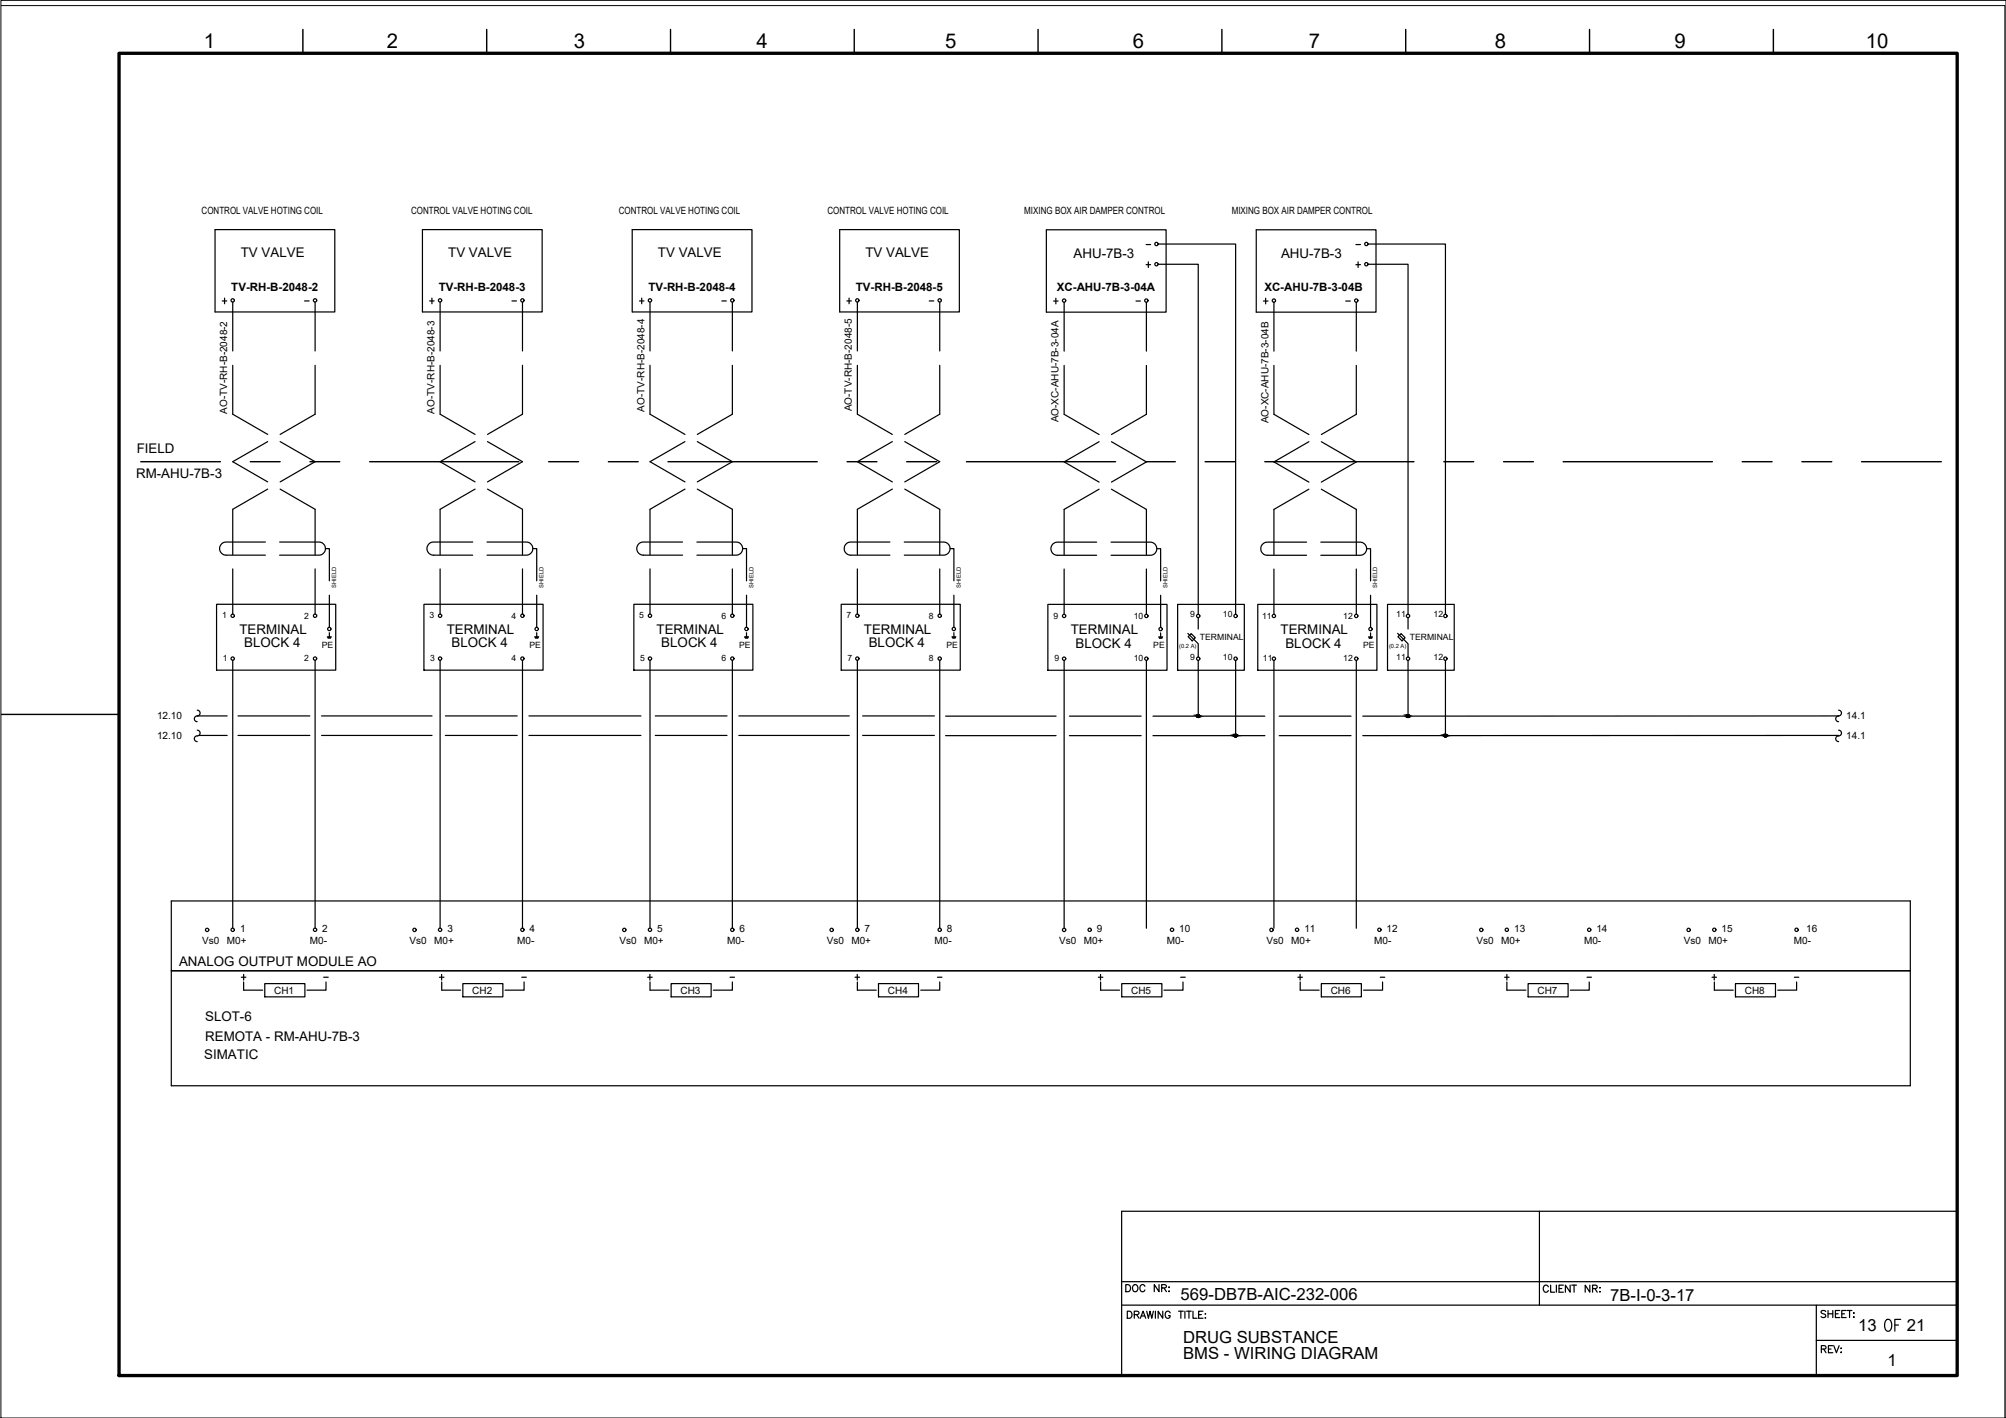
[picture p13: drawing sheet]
<svg xmlns="http://www.w3.org/2000/svg" width="420mm" height="297mm" viewBox="0 0 420 297" stroke-linecap="round" stroke-linejoin="round" font-family="sans-serif">
<defs><g id="words">
<text font-size="5.7" x="393.7" y="280.1">OF</text>
<g font-size="4.4">
<text x="234.9" y="271.6">DOC NR:</text>
<text x="380.6" y="284.7">REV:</text>
</g>
<g font-size="4.3">
<text x="42.7" y="10.1">1</text>
<text x="81" y="10.1">2</text>
<text x="120.2" y="10.1">3</text>
<text x="158.5" y="10.1">4</text>
<text x="198" y="10.1">5</text>
<text x="237.3" y="10.1">6</text>
<text x="274.2" y="10.1">7</text>
<text x="313.1" y="10.1">8</text>
<text x="350.7" y="10.1">9</text>
<text x="390.8" y="10.1">10</text>
</g>
<g font-size="4">
<text x="239.2" y="57.1">+</text>
<text x="45.5" y="64.9">+</text>
<text x="133" y="64.9">+</text>
<text x="176.4" y="64.9">+</text>
<text x="219.8" y="64.9">+</text>
<text x="91" y="206.4">+</text>
<text x="134.8" y="206.4">+</text>
<text x="178.2" y="206.4">+</text>
<text x="270.9" y="206.4">+</text>
<text x="357.7" y="206.4">+</text>
</g>
<g font-size="3.5">
<text x="247.3" y="272.4">569-DB7B-AIC-232-006</text>
<text x="337.3" y="272.5">7B-I-0-3-17</text>
<text x="247.8" y="281.2">DRUG SUBSTANCE</text>
<text x="389.2" y="278.8">13</text>
<text x="399.4" y="278.8">21</text>
<text x="247.8" y="284.8">BMS - WIRING DIAGRAM</text>
<text x="395.4" y="286.1">1</text>
</g>
<g font-size="2.8">
<text x="50.4" y="53.9">TV VALVE</text>
<text x="93.9" y="53.9">TV VALVE</text>
<text x="137.8" y="53.9">TV VALVE</text>
<text x="181.3" y="53.9">TV VALVE</text>
<text x="224.9" y="54">AHU-7B-3</text>
<text x="268.3" y="54">AHU-7B-3</text>
<text x="28.6" y="95">FIELD</text>
<text x="28.5" y="100.1">RM-AHU-7B-3</text>
<text x="50.1" y="132.7">TERMINAL</text>
<text x="51.1" y="135.6">BLOCK 4</text>
<text x="93.6" y="132.7">TERMINAL</text>
<text x="94.6" y="135.6">BLOCK 4</text>
<text x="137.5" y="132.7">TERMINAL</text>
<text x="138.5" y="135.6">BLOCK 4</text>
<text x="181" y="132.7">TERMINAL</text>
<text x="181.9" y="135.6">BLOCK 4</text>
<text x="224.3" y="132.8">TERMINAL</text>
<text x="225.3" y="135.6">BLOCK 4</text>
<text x="268.2" y="132.8">TERMINAL</text>
<text x="269.2" y="135.6">BLOCK 4</text>
<text x="37.5" y="202.4">ANALOG OUTPUT MODULE AO</text>
<text x="43" y="213.8">SLOT-6</text>
<text x="42.8" y="221.9">SIMATIC</text>
<text x="43" y="218">REMOTA - RM-AHU-7B-3</text>
</g>
<g font-size="2.6">
<text x="239.2" y="52.6">-</text>
<text x="283.3" y="52.6">-</text>
<text x="62.8" y="64.2">-</text>
<text x="106.2" y="64.2">-</text>
<text x="150.3" y="64.2">-</text>
<text x="193.7" y="64.2">-</text>
<text x="237.1" y="64.2">-</text>
<text x="281.2" y="64.2">-</text>
<text x="67" y="206">-</text>
<text x="108.3" y="206">-</text>
<text x="152" y="206">-</text>
<text x="195.4" y="206">-</text>
<text x="246.2" y="206">-</text>
<text x="288.2" y="206">-</text>
<text x="331.6" y="206">-</text>
<text x="375" y="206">-</text>
</g>
<g font-size="2.4">
<text x="48.5" y="60.9">TV-RH-B-2048-2</text>
<text x="91.9" y="60.9">TV-RH-B-2048-3</text>
<text x="135.8" y="60.9">TV-RH-B-2048-4</text>
<text x="179.3" y="60.9">TV-RH-B-2048-5</text>
<text x="221.4" y="60.9">XC-AHU-7B-3-04A</text>
<text x="264.8" y="60.9">XC-AHU-7B-3-04B</text>
</g>
<g font-size="2.1">
<text x="42.2" y="44.8">CONTROL VALVE HOTING COIL</text>
<text x="86.1" y="44.8">CONTROL VALVE HOTING COIL</text>
<text x="129.6" y="44.8">CONTROL VALVE HOTING COIL</text>
<text x="173.3" y="44.8">CONTROL VALVE HOTING COIL</text>
<text x="214.5" y="44.8">MIXING BOX AIR DAMPER CONTROL</text>
<text x="258" y="44.8">MIXING BOX AIR DAMPER CONTROL</text>
<text x="47.6" y="86.7" transform="rotate(-90 47.6 86.7)">AO-TV-RH-B-2048-2</text>
<text x="91" y="86.6" transform="rotate(-90 91 86.6)">AO-TV-RH-B-2048-3</text>
<text x="135" y="86.2" transform="rotate(-90 135 86.2)">AO-TV-RH-B-2048-4</text>
<text x="178.4" y="86.2" transform="rotate(-90 178.4 86.2)">AO-TV-RH-B-2048-5</text>
<text x="221.7" y="88.5" transform="rotate(-90 221.7 88.5)">AO-XC-AHU-7B-3-04A</text>
<text x="265.7" y="88.7" transform="rotate(-90 265.7 88.7)">AO-XC-AHU-7B-3-04B</text>
<text x="32.9" y="150.5">12.10</text>
<text x="32.9" y="154.7">12.10</text>
<text x="386.7" y="150.5">14.1</text>
<text x="386.7" y="154.7">14.1</text>
<text x="42.4" y="197.8">Vs0</text>
<text x="47.5" y="197.8">M0+</text>
<text x="50.3" y="195.2">1</text>
<text x="64.9" y="197.8">M0-</text>
<text x="67.5" y="195.2">2</text>
<text x="85.8" y="197.8">Vs0</text>
<text x="91" y="197.8">M0+</text>
<text x="93.7" y="195.2">3</text>
<text x="108.4" y="197.8">M0-</text>
<text x="110.9" y="195.2">4</text>
<text x="129.7" y="197.8">Vs0</text>
<text x="134.9" y="197.8">M0+</text>
<text x="137.6" y="195.2">5</text>
<text x="152.3" y="197.8">M0-</text>
<text x="154.9" y="195.2">6</text>
<text x="173.2" y="197.8">Vs0</text>
<text x="178.3" y="197.8">M0+</text>
<text x="181.1" y="195.2">7</text>
<text x="195.7" y="197.8">M0-</text>
<text x="198.3" y="195.2">8</text>
<text x="221.8" y="197.8">Vs0</text>
<text x="227" y="197.8">M0+</text>
<text x="229.8" y="195.2">9</text>
<text x="244.4" y="197.8">M0-</text>
<text x="247" y="195.2">10</text>
<text x="265.3" y="197.8">Vs0</text>
<text x="270.4" y="197.8">M0+</text>
<text x="273.2" y="195.2">11</text>
<text x="287.8" y="197.8">M0-</text>
<text x="290.4" y="195.2">12</text>
<text x="309.2" y="197.8">Vs0</text>
<text x="314.4" y="197.8">M0+</text>
<text x="317.1" y="195.2">13</text>
<text x="331.8" y="197.8">M0-</text>
<text x="334.4" y="195.2">14</text>
<text x="352.7" y="197.8">Vs0</text>
<text x="357.8" y="197.8">M0+</text>
<text x="360.6" y="195.2">15</text>
<text x="375.7" y="197.8">M0-</text>
<text x="378.3" y="195.2">16</text>
<text x="57.4" y="208.2">CH1</text>
<text x="98.9" y="208.2">CH2</text>
<text x="142.5" y="208.2">CH3</text>
<text x="186" y="208.2">CH4</text>
<text x="236.9" y="208.2">CH5</text>
<text x="278.7" y="208.2">CH6</text>
<text x="322" y="208.2">CH7</text>
<text x="365.5" y="208.2">CH8</text>
</g>
<g font-size="1.8">
<text x="46.5" y="129.5">1</text>
<text x="63.7" y="129.6">2</text>
<text x="90" y="129.5">3</text>
<text x="107.1" y="129.6">4</text>
<text x="133.9" y="129.5">5</text>
<text x="151.1" y="129.6">6</text>
<text x="177.3" y="129.5">7</text>
<text x="194.5" y="129.6">8</text>
<text x="220.6" y="129.6">9</text>
<text x="237.5" y="129.6">10</text>
<text x="249.3" y="129.3">9</text>
<text x="256.1" y="129.3">10</text>
<text x="264.3" y="129.6">11</text>
<text x="281.3" y="129.6">12</text>
<text x="292.4" y="129.3">11</text>
<text x="300.3" y="129.3">12</text>
<text x="67.4" y="135.7">PE</text>
<text x="110.9" y="135.7">PE</text>
<text x="154.8" y="135.7">PE</text>
<text x="198.2" y="135.7">PE</text>
<text x="241.6" y="135.8">PE</text>
<text x="251.3" y="134">TERMINAL</text>
<text x="285.5" y="135.8">PE</text>
<text x="295.3" y="134">TERMINAL</text>
<text x="46.7" y="138.4">1</text>
<text x="63.7" y="138.5">2</text>
<text x="90.1" y="138.4">3</text>
<text x="107.1" y="138.5">4</text>
<text x="134.1" y="138.4">5</text>
<text x="151.1" y="138.5">6</text>
<text x="177.5" y="138.4">7</text>
<text x="194.5" y="138.5">8</text>
<text x="220.8" y="138.5">9</text>
<text x="237.5" y="138.5">10</text>
<text x="249.3" y="138.3">9</text>
<text x="256.1" y="138.3">10</text>
<text x="264.5" y="138.5">11</text>
<text x="281.3" y="138.5">12</text>
<text x="292.4" y="138.3">11</text>
<text x="300.3" y="138.3">12</text>
</g>
<g font-size="1.2">
<text x="70.4" y="123.1" transform="rotate(-90 70.4 123.1)">SHIELD</text>
<text x="113.9" y="123.1" transform="rotate(-90 113.9 123.1)">SHIELD</text>
<text x="157.8" y="123.1" transform="rotate(-90 157.8 123.1)">SHIELD</text>
<text x="201.2" y="123.1" transform="rotate(-90 201.2 123.1)">SHIELD</text>
<text x="244.5" y="123.2" transform="rotate(-90 244.5 123.2)">SHIELD</text>
<text x="288.5" y="123.2" transform="rotate(-90 288.5 123.2)">SHIELD</text>
<text x="247" y="135.7">(0.2 A)</text>
<text x="290.9" y="135.7">(0.2 A)</text>
</g>
</g></defs>
<!-- layer: G-TTLB-TTLB -->
<path d="M24.9 11.2h385v276.9h-385z" fill="none" stroke="#000" stroke-width=".7"/>
<!-- layer: G-TTLB-OTLN -->
<path d="M.2 1.2h419.7v295.8" fill="none" stroke="#000" stroke-width=".21"/>
<!-- layer: G-TTLB-INDX -->
<path d="M63.4 6.2v5M101.9 6.2v5M140.4 6.2v5M178.9 6.2v5M217.4 6.2v5M255.9 6.2v5M294.4 6.2v5M332.9 6.2v5M371.4 6.2v5M.2 149.7h24.7" fill="none" stroke="#000" stroke-width=".3"/>
<!-- layer: LGSP IA4$0$LG_PLOT -->
<path d="M322.4 253.7v19.7M234.9 268.5h175M234.9 273.4h175M380.4 273.4v14.7M234.9 288.1h175M380.4 280.8h29.5" fill="none" stroke="#000" stroke-width=".25"/>
<!-- layer: LG_PLOT -->
<g fill="none" stroke="#000" stroke-width=".25">
<path d="M409.9 253.7h-175v34.4M236.1 274.7h.5a.8 .8 0 0 1 .5 .7 .8 .8 0 0 1-.5 .7h-.5zM237.6 275.4l.8-.1 .2-.3-.4-.3h-.6v1.4M238.1 275.4l.5 .7M238.8 276.1l.6-1.4 .6 1.4M239.1 275.7h.7M240.2 274.7l.3 1.4 .4-1.4 .3 1.4 .4-1.4M242 274.7v1.4M243.5 274.7v1.4l-.9-1.4v1.4M245.1 275a.53 .53 0 0 0-.6-.3 .53 .53 0 0 0-.4 .5v.4a.52 .52 0 0 0 .5 .6 .52 .52 0 0 0 .5-.6h-.3M246.8 274.7h1M247.3 274.7v1.4"/>
<path d="M248.2 274.7v1.4M248.5 274.7h1M249 274.7v1.4M249.9 274.7v1.4h.8M251.1 275.4h.5M252 274.7h-.9v1.4h.9M252.4 275.2h.1zM252.4 276.1h.1zM324.3 269.6a.54 .54 0 0 0-.6-.4 .54 .54 0 0 0-.5 .6 .61 .61 0 0 0 .2 .8 .61 .61 0 0 0 .8-.1l.1-.2M324.8 269.2v1.5h.8M326 269.2v1.5M326.5 269.9h.6"/>
<path d="M327.4 269.2h-.9v1.5h.9M328.9 269.2v1.5l-1-1.5v1.5M329.2 269.2h1M329.7 269.2v1.5M333 269.2v1.5l-1-1.5v1.5M333.6 269.9l.8-.1 .1-.4-.9-.2v1.5M334.1 269.9l.4 .8M335 269.8h.2zM335.1 270.5v.2zM382.4 274.7l-.4-.2-.6 .2 .2 .4 .7 .3 .1 .4a.64 .64 0 0 1-1 0M382.9 274.5v1.5M382.9 275.2h1"/>
<path d="M383.9 274.5v1.5M384.4 275.2h.6M385.3 274.5h-.9v1.5h.9M385.8 275.2h.5M386.7 274.5h-.9v1.5h.9M386.9 274.5h1M387.4 274.5v1.5M388.2 275.1h.2zM388.2 275.9h.2z"/>
</g>
<!-- layer: I_LIMIT_LINE -->
<g fill="none" stroke="#000" stroke-width=".3">
<path d="M29.5 96.7h16.7M52.4 96.7h6.3M64.9 96.7h6.3M77.4 96.7h31.3M114.9 96.7h6.3M127.4 96.7h6.3M139.9 96.7h31.3M177.4 96.7h6.3M189.9 96.7h6.3M202.4 96.7h31.3M239.9 96.7h6.3M252.4 96.7h6.3"/>
<path d="M264.9 96.7h31.3M302.4 96.7h6.3M314.9 96.7h6.3M327.4 96.7h31.3M364.9 96.7h6.3M377.4 96.7h6.3M389.9 96.7h16.7"/>
</g>
<!-- layer: 0 -->
<g fill="none" stroke="#000" stroke-width=".25">
<path d="M242.6 55.4h8.4v73.3M242.6 51.1h16.2v77.6M286.5 55.4h8.4v73.3M286.5 51.1h16.2v77.6M251 138.4v11.6M258.8 138.4v15.7M294.9 138.4v11.6M302.7 138.4v15.7M41.3 150h6.3M41.7 154.1h5.9M49.8 150h15.1M49.8 154.1h15.1"/>
<path d="M67.4 150h23.1M67.4 154.1h23.1M93.3 150h15M93.3 154.1h15M110.8 150h23.4M110.8 154.1h23.4M137.2 150h15.1M137.2 154.1h15.1M154.7 150h23.2M154.7 154.1h23.2M180.7 150h15M180.7 154.1h15"/>
<path d="M198.1 150h23.1M198.1 154.1h23.1M224 150h15M224 154.1h15M241.5 150h23.4M241.5 154.1h23.4M267.9 150h15.1M267.9 154.1h15.1M385.1 150h-99.7M385.1 154.1h-99.7M400.1 188.7v38.7"/>
<circle cx="251" cy="150" r=".31"/>
<circle cx="258.8" cy="154.1" r=".31"/>
<circle cx="294.9" cy="150" r=".31"/>
<circle cx="302.7" cy="154.1" r=".31"/>
</g>
<!-- layer: I_DATA -->
<g fill="none" stroke="#000" stroke-width=".25">
<path d="M45 48.1h25.1v17.2h-25.1zM88.5 48.1h25.1v17.2h-25.1zM132.4 48.1h25.1v17.2h-25.1zM175.9 48.1h25v17.2h-25zM219.2 48.1h25v17.3h-25zM263.1 48.1h25.1v17.3h-25.1zM284 55.4h.9M284.5 54.8v1.2M90 63h.9M90.5 62.4v1.2M264.6 63.1h1M265.1 62.5v1.2"/>
<path d="M45.4 126.6h24.9v13.8h-24.9zM68.6 133.4h.8M68.6 133.5h.7M68.7 133.7h.5M69 132.5v.9M88.8 126.6h24.9v13.8h-24.9zM112 133.4h.8M112.1 133.5h.7M112.1 133.7h.6M112.4 132.5v.9M132.8 126.6h24.9v13.8h-24.9zM156 133.4h.8"/>
<path d="M156 133.5h.7M156.1 133.7h.5M156.4 132.5v.9M176.2 126.6h24.9v13.8h-24.9zM199.4 133.4h.8M199.5 133.5h.6M199.5 133.7h.6M199.8 132.5v.9M219.5 126.6h24.9v13.8h-24.9zM242.7 133.4h.8M242.8 133.6h.6M242.8 133.7h.6"/>
<path d="M243.1 132.6v.8M246.7 126.6h13.9v13.8h-13.9zM263.4 126.6h25v13.8h-25zM286.6 133.4h.9M286.7 133.6h.7M286.8 133.7h.5M287.1 132.6v.8M290.6 126.6h14v13.8h-14zM400.1 188.7h-364.2v38.7h364.2M35.9 203.4h364.2M50.5 204.7h1M51 205.7v1.7h4"/>
<path d="M51 204.1v1.2M55.5 206h8.4v2.8h-8.4zM68.3 205.7v1.7h-4M92.5 207.4h4M96.9 206h8.4v2.8h-8.4zM109.8 205.7v1.7h-4M136.1 207.4h4M140.6 206h8.3v2.8h-8.3zM153.4 205.7v1.7h-4M179.6 207.4h3.9M184 206h8.4v2.8h-8.4zM196.8 205.7v1.7h-4"/>
<path d="M230 204.7h1M230.5 204.1v1.2M230.5 205.7v1.7h4M235 206h8.4v2.8h-8.4zM247.8 205.7v1.7h-4M272.3 207.4h4M276.8 206h8.3v2.8h-8.3zM289.6 205.7v1.7h-4M315.2 204.7h.9M315.6 205.7v1.7h4M315.6 204.1v1.2M320.1 206h8.3v2.8h-8.3z"/>
<path d="M332.9 205.7v1.7h-4M359.1 207.4h3.9M363.5 206h8.4v2.8h-8.4zM376.3 205.7v1.7h-4"/>
<circle cx="286.2" cy="55.3" r=".35"/>
<circle cx="92.2" cy="62.9" r=".35"/>
<circle cx="266.8" cy="63" r=".35"/>
<circle cx="48.7" cy="138" r=".35"/>
<circle cx="48.7" cy="129" r=".35"/>
<circle cx="66" cy="129" r=".35"/>
<circle cx="66" cy="138" r=".35"/>
<circle cx="69" cy="131.8" r=".35"/>
<circle cx="92.2" cy="138" r=".35"/>
<circle cx="92.2" cy="129" r=".35"/>
<circle cx="109.4" cy="129" r=".35"/>
<circle cx="109.4" cy="138" r=".35"/>
<circle cx="112.4" cy="131.8" r=".35"/>
<circle cx="136.1" cy="138" r=".35"/>
<circle cx="136.1" cy="129" r=".35"/>
<circle cx="153.4" cy="138" r=".35"/>
<circle cx="153.4" cy="129" r=".35"/>
<circle cx="156.3" cy="131.8" r=".35"/>
<circle cx="179.6" cy="138" r=".35"/>
<circle cx="179.6" cy="129" r=".35"/>
<circle cx="196.8" cy="138" r=".35"/>
<circle cx="196.8" cy="129" r=".35"/>
<circle cx="199.8" cy="131.8" r=".35"/>
<circle cx="222.9" cy="129" r=".35"/>
<circle cx="222.9" cy="138" r=".35"/>
<circle cx="240.1" cy="129" r=".35"/>
<circle cx="240.1" cy="138" r=".35"/>
<circle cx="243.1" cy="131.8" r=".35"/>
<circle cx="251" cy="129" r=".35"/>
<circle cx="251" cy="138" r=".35"/>
<circle cx="258.8" cy="138" r=".35"/>
<circle cx="258.8" cy="129" r=".35"/>
<circle cx="266.8" cy="138" r=".35"/>
<circle cx="266.8" cy="129" r=".35"/>
<circle cx="284.1" cy="138" r=".35"/>
<circle cx="284.1" cy="129" r=".35"/>
<circle cx="287.1" cy="131.8" r=".35"/>
<circle cx="294.9" cy="138" r=".35"/>
<circle cx="294.9" cy="129" r=".35"/>
<circle cx="302.7" cy="129" r=".35"/>
<circle cx="302.7" cy="138" r=".35"/>
<circle cx="43.4" cy="194.8" r=".35"/>
<circle cx="48.7" cy="194.8" r=".35"/>
<circle cx="66" cy="194.8" r=".35"/>
<circle cx="86.8" cy="194.8" r=".35"/>
<circle cx="92.2" cy="194.8" r=".35"/>
<circle cx="109.4" cy="194.8" r=".35"/>
<circle cx="130.8" cy="194.8" r=".35"/>
<circle cx="136.1" cy="194.8" r=".35"/>
<circle cx="153.4" cy="194.8" r=".35"/>
<circle cx="174.2" cy="194.8" r=".35"/>
<circle cx="179.6" cy="194.8" r=".35"/>
<circle cx="196.8" cy="194.8" r=".35"/>
<circle cx="222.9" cy="194.8" r=".35"/>
<circle cx="228.2" cy="194.8" r=".35"/>
<circle cx="245.5" cy="194.8" r=".35"/>
<circle cx="266.3" cy="194.8" r=".35"/>
<circle cx="271.7" cy="194.8" r=".35"/>
<circle cx="288.9" cy="194.8" r=".35"/>
<circle cx="310.3" cy="194.8" r=".35"/>
<circle cx="315.6" cy="194.8" r=".35"/>
<circle cx="332.9" cy="194.8" r=".35"/>
<circle cx="353.7" cy="194.8" r=".35"/>
<circle cx="359.1" cy="194.8" r=".35"/>
<circle cx="376.3" cy="194.8" r=".35"/>
</g>
<!-- layer: I_TABS -->
<g fill="none" stroke="#000" stroke-width=".25">
<path d="M48.7 63.3v10.2M48.7 76.5v10.3l7.4 4.2M66 63.3v10.2M66 76.5v10.3l-7.3 4.2M92.2 63.3v10.2M92.2 76.5v10.3l7.3 4.2M109.4 63.3v10.2M109.4 76.5v10.3l-7.3 4.2M136.1 63.3v10.2M136.1 76.5v10.3l7.4 4.2M153.4 63.3v10.2M153.4 76.5v10.3l-7.3 4.2"/>
<path d="M179.6 63.3v10.2M179.6 76.5v10.3l7.3 4.2M196.8 63.3v10.2M196.8 76.5v10.3l-7.3 4.2M222.9 63.3v10.3M222.9 76.5v10.3l7.3 4.2M240.1 63.3v10.3M240.1 76.5v10.3l-7.3 4.2M266.8 63.3v10.3M266.8 76.5v10.3l7.4 4.2M284.1 63.3v10.3M284.1 76.5v10.3l-7.3 4.2"/>
<path d="M56.1 92.5l-7.4 4.2 7.4 4.3M58.7 92.5l7.3 4.2-7.3 4.3M99.5 92.5l-7.3 4.2 7.3 4.3M102.1 92.5l7.3 4.2-7.3 4.3M143.5 92.5l-7.4 4.2 7.4 4.3M146.1 92.5l7.3 4.2-7.3 4.3M186.9 92.5l-7.3 4.2 7.3 4.3M189.5 92.5l7.3 4.2-7.3 4.3M230.2 92.5l-7.3 4.3 7.3 4.2M232.8 92.5l7.3 4.3-7.3 4.2M274.2 92.5l-7.4 4.3 7.4 4.2M276.8 92.5l7.3 4.3-7.3 4.2"/>
<path d="M48.7 119.2v9.5M55.6 113.5h-8.2a1.38 1.38 0 0 0-1.4 1.4 1.38 1.38 0 0 0 1.4 1.4h8.2M56.1 102.5l-7.4 4.2v9.5M58.6 113.5h8.2a1.38 1.38 0 0 1 1.4 1.4 1.38 1.38 0 0 1-1.4 1.4h-8.2M58.7 102.5l7.3 4.2v9.5M66 119.2v9.5M68.2 114.9h.8v6.8M92.2 119.2v9.5M99 113.5h-8.2a1.38 1.38 0 0 0-1.4 1.4 1.38 1.38 0 0 0 1.4 1.4h8.2M99.5 102.5l-7.3 4.2v9.5M102 113.5h8.2a1.38 1.38 0 0 1 1.4 1.4 1.38 1.38 0 0 1-1.4 1.4h-8.2M102.1 102.5l7.3 4.2v9.5"/>
<path d="M109.4 119.2v9.5M111.6 114.9h.8v6.8M136.1 119.2v9.5M143 113.5h-8.3a1.38 1.38 0 0 0-1.3 1.4 1.38 1.38 0 0 0 1.3 1.4h8.3M143.5 102.5l-7.4 4.2v9.5M146 113.5h8.2a1.38 1.38 0 0 1 1.4 1.4 1.38 1.38 0 0 1-1.4 1.4h-8.2M146.1 102.5l7.3 4.2v9.5M153.4 119.2v9.5M155.6 114.9h.8v6.8M179.6 119.2v9.5M186.4 113.5h-8.2a1.38 1.38 0 0 0-1.4 1.4 1.38 1.38 0 0 0 1.4 1.4h8.2M186.9 102.5l-7.3 4.2v9.5"/>
<path d="M189.4 113.5h8.2a1.38 1.38 0 0 1 1.4 1.4 1.38 1.38 0 0 1-1.4 1.4h-8.2M189.5 102.5l7.3 4.2v9.5M196.8 119.2v9.5M199 114.9h.8v6.8M222.9 119.2v9.5M229.7 113.6h-8.2a1.38 1.38 0 0 0-1.4 1.3 1.38 1.38 0 0 0 1.4 1.4h8.2M230.2 102.5l-7.3 4.2v9.5M232.7 113.6h8.2a1.38 1.38 0 0 1 1.4 1.3 1.38 1.38 0 0 1-1.4 1.4h-8.2M232.8 102.5l7.3 4.2v9.5M240.1 119.2v9.5M242.3 114.9h.8v6.8M266.8 119.2v9.5"/>
<path d="M273.7 113.6h-8.2a1.38 1.38 0 0 0-1.4 1.3 1.38 1.38 0 0 0 1.4 1.4h8.2M274.2 102.5l-7.4 4.2v9.5M276.6 113.6h8.3a1.38 1.38 0 0 1 1.3 1.3 1.38 1.38 0 0 1-1.3 1.4h-8.3M276.8 102.5l7.3 4.2v9.5M284.1 119.2v9.5M286.2 114.9h.9v6.8M48.7 138.3v56.1M66 138.3v56.1M69 124.7v6.7M92.2 138.3v56.1M109.4 138.3v56.1M112.4 124.7v6.7"/>
<path d="M136.1 138.3v56.1M153.4 138.3v56.1M156.4 124.7v6.7M179.6 138.3v56.1M196.8 138.3v56.1M199.8 124.7v6.7M222.9 138.4v56M240.1 138.4v56M243.1 124.7v6.8M266.8 138.4v56M284.1 138.4v56M287.1 124.7v6.8"/>
<path d="M41.3 148.8a.64 .64 0 0 1 .6 .7 .64 .64 0 0 1-.8 .5 .6 .6 0 0 0-.4 .7 .6 .6 0 0 0 .6 .5M41.3 153a.63 .63 0 0 1 .6 .7 .63 .63 0 0 1-.8 .5 .6 .6 0 0 0-.4 .7 .6 .6 0 0 0 .6 .4M385.1 148.8a.64 .64 0 0 1 .6 .7 .64 .64 0 0 1-.8 .5 .6 .6 0 0 0-.4 .7 .6 .6 0 0 0 .6 .5M385.1 153a.63 .63 0 0 1 .6 .7 .63 .63 0 0 1-.8 .5 .6 .6 0 0 0-.4 .7 .6 .6 0 0 0 .6 .4"/>
</g>
<!-- layer: EI-CTRL -->
<path d="M248.8 132.7l2.2 2.2v2.8M249.5 132.7l.9 .9-.7 .6-.8-.8zM251 129.4v2.4M292.7 132.7l2.2 2.2v2.8M292.8 133.4l.7-.7 .8 .9-.7 .6zM294.9 129.4v2.4" fill="none" stroke="#000" stroke-width=".25"/>
<!-- layer: 0 -->
<g fill="#000" stroke="#000" stroke-width=".21">
<path d="M250.9 149.7h.1zM258.7 153.8h.1zM294.8 149.8h.1zM302.6 153.8h.1z"/>
<path d="M250.9 149.7l.1 .1zM250.8 149.8h.2z"/>
<path d="M250.8 149.8h.2zM250.8 149.8h.2z"/>
<path d="M250.8 149.8h.2zM250.8 149.8h.2z"/>
<path d="M250.7 149.8l.3 .1zM250.7 149.8l.3 .1z"/>
<path d="M250.7 149.9h.3zM250.7 149.9h.3z"/>
<path d="M250.7 149.9l.3 .1zM250.7 149.9l.3 .1z"/>
<path d="M250.7 150h.3zM250.7 150h.3z"/>
<path d="M251 149.7h.1zM251 149.7h.1z"/>
<path d="M250.9 150.3h.2zM250.9 150.3h.1z"/>
<path d="M251 149.7l.1 .1zM251 149.7l.1 .1z"/>
<path d="M250.8 150.3h.3zM250.8 150.3h.3z"/>
<path d="M251 149.8h.2zM251 149.8h.2z"/>
<path d="M251 149.8h.2zM251 149.8h.2z"/>
<path d="M250.8 150.2h.4zM250.8 150.2l.3 .1z"/>
<path d="M250.8 150.2h.4zM250.8 150.2h.4z"/>
<path d="M251 149.8l.2 .1zM251 149.8l.2 .1z"/>
<path d="M251 149.9h.2zM251 149.9h.2z"/>
<path d="M250.7 150.2h.5zM250.7 150.2h.5z"/>
<path d="M251 149.9l.3 .1zM251 149.9l.3 .1z"/>
<path d="M250.7 150.1h.5zM250.7 150.1l.5 .1z"/>
<path d="M251 150h.3zM251 150h.3z"/>
<path d="M250.7 150l.6 .1zM250.7 150l.6 .1z"/>
<path d="M250.7 150.1h.6zM250.7 150.1h.5z"/>
<path d="M258.7 153.8h.1zM258.7 153.8h.1z"/>
<path d="M258.7 153.8l.1 .1zM258.6 153.9h.2z"/>
<path d="M258.6 153.9h.2zM258.6 153.9h.2z"/>
<path d="M258.6 153.9l.2 .1zM258.6 153.9l.2 .1z"/>
<path d="M258.6 154h.2zM258.6 154h.2z"/>
<path d="M258.5 154h.3zM258.5 154h.3z"/>
<path d="M258.5 154l.3 .1zM258.5 154l.3 .1z"/>
<path d="M258.8 153.8h.1zM258.8 153.8h.1z"/>
<path d="M258.7 154.4h.2zM258.7 154.4h.1z"/>
<path d="M258.8 153.8h.2zM258.8 153.8h.2z"/>
<path d="M258.7 154.4h.2zM258.7 154.4h.2z"/>
<path d="M258.8 153.8l.2 .1zM258.8 153.8l.2 .1z"/>
<path d="M258.6 154.3h.4zM258.6 154.3l.3 .1z"/>
<path d="M258.8 153.9h.2zM258.8 153.9h.2z"/>
<path d="M258.8 153.9l.3 .1zM258.8 153.9l.3 .1z"/>
<path d="M258.6 154.3h.4zM258.6 154.3h.4z"/>
<path d="M258.8 154h.3zM258.8 154h.3z"/>
<path d="M258.6 154.2h.5zM258.6 154.2l.4 .1z"/>
<path d="M258.8 154h.3zM258.8 154h.3z"/>
<path d="M258.5 154.2h.6zM258.5 154.2h.6z"/>
<path d="M258.8 154l.3 .1zM258.8 154l.3 .1z"/>
<path d="M258.5 154.1h.6zM258.5 154.1h.6z"/>
<path d="M258.5 154.1h.6zM258.5 154.1l.6 .1z"/>
<path d="M294.8 149.8h.1zM294.7 149.8h.2z"/>
<path d="M294.7 149.8h.2zM294.7 149.8h.2z"/>
<path d="M294.7 149.8l.2 .1zM294.7 149.8l.2 .1z"/>
<path d="M294.7 149.9h.2zM294.7 149.9h.2z"/>
<path d="M294.6 149.9l.3 .1zM294.6 149.9l.3 .1z"/>
<path d="M294.6 150h.3zM294.6 150h.3z"/>
<path d="M294.9 149.7h.1zM294.9 149.7h.1z"/>
<path d="M294.9 150.3h.1zM294.9 150.3h.1z"/>
<path d="M294.9 149.7l.2 .1zM294.9 149.7l.2 .1z"/>
<path d="M294.8 150.3h.3zM294.8 150.3h.2z"/>
<path d="M294.9 149.8h.2zM294.9 149.8h.2z"/>
<path d="M294.7 150.2h.4zM294.7 150.2l.4 .1z"/>
<path d="M294.9 149.8h.2zM294.9 149.8h.2z"/>
<path d="M294.9 149.8l.3 .1zM294.9 149.8l.3 .1z"/>
<path d="M294.7 150.2h.4zM294.7 150.2h.4z"/>
<path d="M294.7 150.2h.5zM294.7 150.2h.4z"/>
<path d="M294.9 149.9h.3zM294.9 149.9h.3z"/>
<path d="M294.9 149.9l.3 .1zM294.9 149.9l.3 .1z"/>
<path d="M294.9 150h.3zM294.9 150h.3z"/>
<path d="M294.6 150.1h.6zM294.6 150.1h.6z"/>
<path d="M294.6 150.1h.6zM294.6 150.1l.6 .1z"/>
<path d="M294.6 150h.6zM294.6 150l.6 .1z"/>
<path d="M302.6 153.8h.1zM302.6 153.8h.1z"/>
<path d="M302.6 153.8l.1 .1zM302.6 153.9h.1z"/>
<path d="M302.6 153.9h.1zM302.6 153.9h.1z"/>
<path d="M302.5 153.9l.2 .1zM302.5 153.9l.2 .1z"/>
<path d="M302.5 154h.2zM302.5 154h.2z"/>
<path d="M302.5 154h.2zM302.5 154h.2z"/>
<path d="M302.5 154l.2 .1zM302.5 154l.2 .1z"/>
<path d="M302.7 153.8h.2zM302.7 153.8h.2z"/>
<path d="M302.7 154.4h.1zM302.7 154.4h.1z"/>
<path d="M302.7 153.8h.2zM302.7 153.8h.2z"/>
<path d="M302.6 154.4h.3zM302.6 154.4h.2z"/>
<path d="M302.7 153.8l.2 .1zM302.7 153.8l.2 .1z"/>
<path d="M302.7 153.9h.3zM302.7 153.9h.3z"/>
<path d="M302.6 154.3h.3zM302.6 154.3l.3 .1z"/>
<path d="M302.7 153.9l.3 .1zM302.7 153.9l.3 .1z"/>
<path d="M302.5 154.3h.5zM302.5 154.3h.4z"/>
<path d="M302.7 154h.3zM302.7 154h.3z"/>
<path d="M302.5 154.2h.5zM302.5 154.2l.5 .1z"/>
<path d="M302.7 154h.3zM302.7 154h.3z"/>
<path d="M302.5 154.2h.5zM302.5 154.2h.5z"/>
<path d="M302.7 154l.3 .1zM302.7 154l.3 .1z"/>
<path d="M302.5 154.1h.5zM302.5 154.1h.5z"/>
<path d="M302.5 154.1h.5zM302.5 154.1l.5 .1z"/>
</g>
<path d="M.2 .1h420v296.9h-420z" fill="none" stroke="#000" stroke-width=".21"/>
<use href="#words"/>
</svg>
